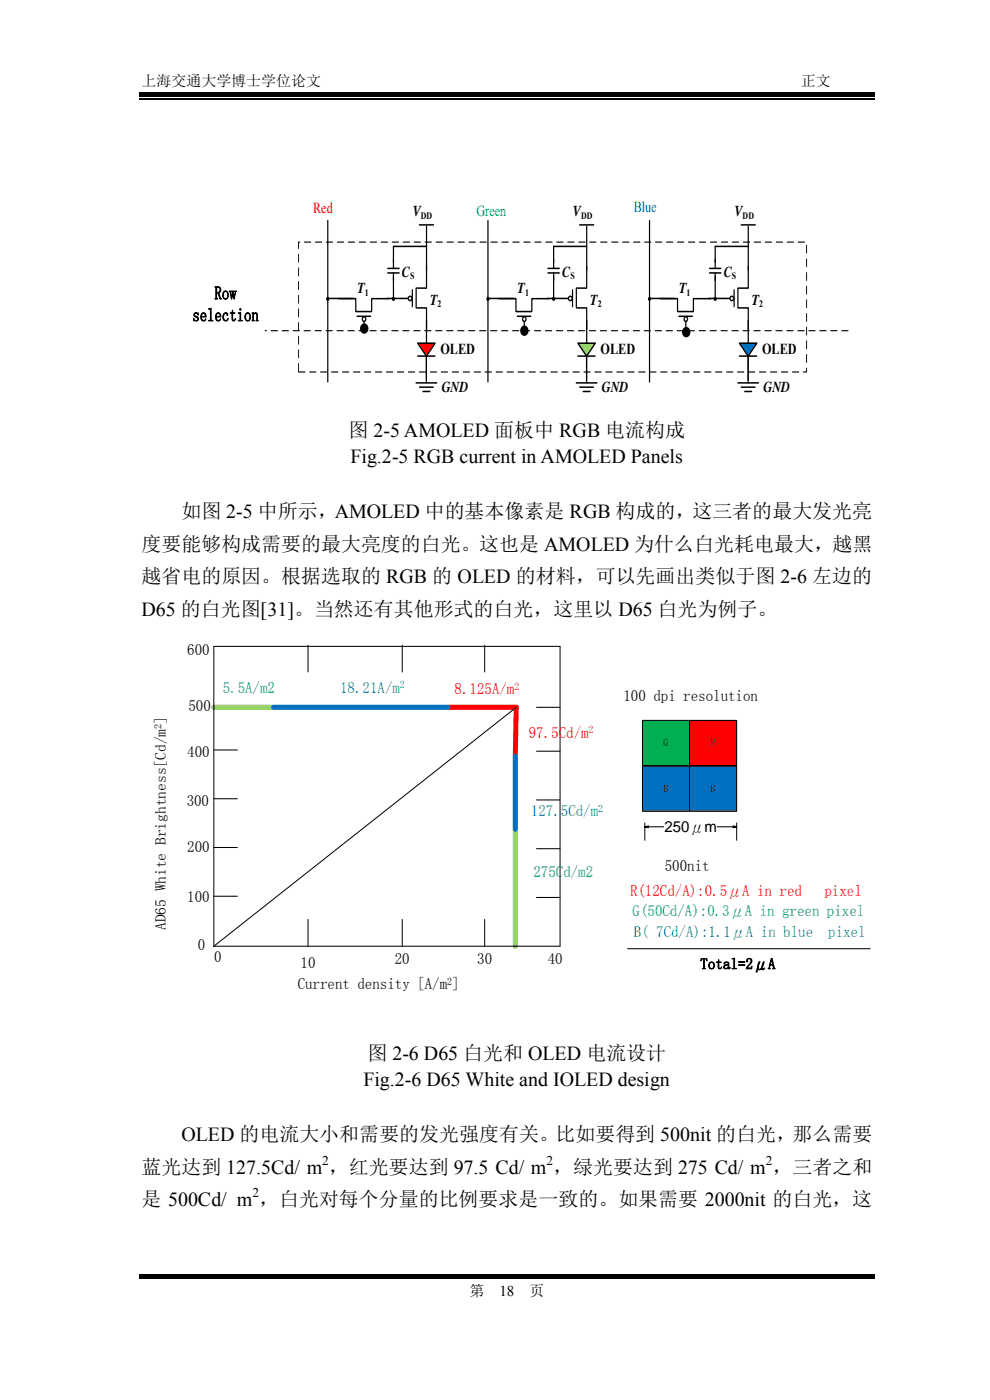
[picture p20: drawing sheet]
<svg xmlns="http://www.w3.org/2000/svg" width="210mm" height="297mm" viewBox="0 0 210 297" stroke-linecap="round" stroke-linejoin="round" font-family="sans-serif">
<defs><g id="words">
<g font-size="4.2">
<text x="73.9" y="92.8">图 2-5 AMOLED 面板中 RGB 电流构成</text>
<text x="74.4" y="98.3">Fig.2-5 RGB current in AMOLED Panels</text>
<text x="38.5" y="110">如图 2-5 中所示，AMOLED 中的基本像素是 RGB 构成的，这三者的最大发光亮</text>
<text x="30" y="116.9">度要能够构成需要的最大亮度的白光。这也是 AMOLED 为什么白光耗电最大，越黑</text>
<text x="30" y="123.8">越省电的原因。根据选取的 RGB 的 OLED 的材料，可以先画出类似于图 2-6 左边的</text>
<text x="30" y="130.7">D65 的白光图[31]。当然还有其他形式的白光，这里以 D65 白光为例子。</text>
<text x="78" y="224.9">图 2-6 D65 白光和 OLED 电流设计</text>
<text x="77.1" y="230.4">Fig.2-6 D65 White and IOLED design</text>
<text x="38.5" y="242.1">OLED 的电流大小和需要的发光强度有关。比如要得到 500nit 的白光，那么需要</text>
<text x="30" y="249">蓝光达到 127.5Cd/ m ，红光要达到 97.5 Cd/ m ，绿光要达到 275 Cd/ m ，三者之和</text>
<text x="30" y="255.9">是 500Cd/ m ，白光对每个分量的比例要求是一致的。如果需要 2000nit 的白光，这</text>
</g>
<g font-size="3.9">
<text x="45.5" y="63.5">Row</text>
<text x="40.8" y="68.1">selection</text>
</g>
<g font-size="3.3">
<text x="39.7" y="138.9">600</text>
<text x="132.3" y="148.6">100 dpi resolution</text>
<text x="40" y="150.9">500</text>
<text x="39.7" y="160.6">400</text>
<text x="39.6" y="171">300</text>
<text x="141" y="176.4">250μm</text>
<text x="39.7" y="180.8">200</text>
<text x="141" y="184.8">500nit</text>
<text x="39.7" y="191.4">100</text>
<text x="41.9" y="201.5">0</text>
<text x="45.4" y="204">0</text>
<text x="63.1" y="209.9">Current density [A/m ]</text>
<text x="63.8" y="205.4">10</text>
<text x="83.7" y="204.6">20</text>
<text x="101.2" y="204.6">30</text>
<text x="116.2" y="204.6">40</text>
<text x="148.6" y="205.6">Total=2μA</text>
</g>
<g font-size="3.3" fill="#00b050">
<text x="47.2" y="147">5.5A/m2</text>
<text x="113.2" y="186.1">275Cd/m2</text>
<text x="134.2" y="194.3">G(50Cd/A):0.3μA in green pixel</text>
</g>
<g font-size="3.3" fill="#0070c0">
<text x="72.2" y="147">18.21A/m</text>
<text x="112.6" y="173.2">127.5Cd/m</text>
<text x="134.4" y="198.8">B( 7Cd/A):1.1μA in blue</text>
<text x="175.7" y="198.8">pixel</text>
</g>
<g font-size="3.3" fill="#f00">
<text x="96.4" y="147.3">8.125A/m</text>
<text x="112.2" y="156.6">97.5Cd/m</text>
<text x="133.6" y="190.1">R(12Cd/A):0.5μA in red</text>
<text x="174.9" y="190.1">pixel</text>
</g>
<g font-size="3.2">
<text x="30" y="18.2">上海交通大学博士学位论文</text>
<text x="169.9" y="18.2">正文</text>
<text x="87.6" y="45.9">V</text>
<text x="121.5" y="45.9">V</text>
<text x="155.8" y="45.9">V</text>
<text x="85.3" y="58.7">C</text>
<text x="119.3" y="58.7">C</text>
<text x="153.5" y="58.7">C</text>
<text x="75.8" y="62.2">T</text>
<text x="91.2" y="64.7">T</text>
<text x="109.8" y="62.2">T</text>
<text x="125.2" y="64.7">T</text>
<text x="144.1" y="62.2">T</text>
<text x="159.5" y="64.7">T</text>
<text x="93.4" y="75.2">OLED</text>
<text x="127.4" y="75.2">OLED</text>
<text x="161.7" y="75.2">OLED</text>
<text x="93.7" y="83.1">GND</text>
<text x="127.7" y="83.1">GND</text>
<text x="162" y="83.1">GND</text>
<text x="35.2" y="197.3" transform="rotate(-90 35.2 197.3)">AD65 White Brightness[Cd/m ]</text>
<text x="99.6" y="274.9">第</text>
<text x="106" y="274.9">18</text>
<text x="112.3" y="274.9">页</text>
</g>
<text font-size="3.2" fill="#f00" x="66.4" y="45.3">Red</text>
<text font-size="3.2" fill="#00b050" x="101.1" y="45.9">Green</text>
<text font-size="3.2" fill="#0070c0" x="134.4" y="45.1">Blue</text>
<g font-size="2.8">
<text x="68.4" y="247.1">2</text>
<text x="115.9" y="247.1">2</text>
<text x="162.5" y="247.1">2</text>
<text x="53.6" y="253.9">2</text>
</g>
<g font-size="2.2" fill="#0070c0">
<text x="84.8" y="146.1">2</text>
<text x="126.9" y="172.2">2</text>
</g>
<g font-size="2.2" fill="#f00">
<text x="109.1" y="146.3">2</text>
<text x="124.9" y="155.6">2</text>
</g>
<g font-size="2.2">
<text x="140.8" y="158.3">G</text>
<text x="150.8" y="158.3">R</text>
<text x="140.8" y="168">B</text>
<text x="150.8" y="168">B</text>
<text x="94.9" y="208.9">2</text>
</g>
<g font-size="2.1">
<text x="89.3" y="46.4">DD</text>
<text x="123.3" y="46.4">DD</text>
<text x="157.5" y="46.4">DD</text>
<text x="87" y="59.2">S</text>
<text x="121" y="59.2">S</text>
<text x="155.3" y="59.2">S</text>
<text x="77.4" y="62.7">1</text>
<text x="92.8" y="65.2">2</text>
<text x="111.4" y="62.7">1</text>
<text x="126.8" y="65.2">2</text>
<text x="145.7" y="62.7">1</text>
<text x="161.1" y="65.2">2</text>
<text x="34.2" y="154.6" transform="rotate(-90 34.2 154.6)">2</text>
</g>
</g></defs>
<path d="M29.5 21h156M29.5 271.2h156" fill="none" stroke="#000" stroke-width=".25"/>
<g fill="#000">
<path d="M29.5 19.5h156v1.1h-156z" fill-rule="evenodd"/>
<path d="M29.5 270.2h156v.6h-156z" fill-rule="evenodd"/>
</g>
<path d="M63.3 51.4h107.8v27.5h-107.8z" fill-rule="evenodd" fill="#fff"/>
<path d="M63.3 51.4h107.8v27.5h-107.8zM179.9 70.2h-123.7" fill="none" stroke="#000" stroke-width=".22" stroke-dasharray="1.5 1.1"/>
<path d="M71.8 63.4h3.7v2.7h3.3v-2.7h3.7M75.8 67.1h2.8M77.2 67.7v2.2" fill="none" stroke="#000" stroke-width=".29"/>
<path d="M77 67.3a.45 .45 0 0 1 .6 .4 .45 .45 0 0 1-.6 .4 .6 .6 0 0 1 0-.8z" fill-rule="evenodd" fill="#fff"/>
<path d="M90.5 56.6v4.5h-2.2v4.2h2.2v4.6M77 67.3a.45 .45 0 0 1 .6 .4 .45 .45 0 0 1-.6 .4 .6 .6 0 0 1 0-.8zM85.2 63.3h1.8M87.5 61.5v3.5" fill="none" stroke="#000" stroke-width=".29"/>
<circle cx="87" cy="63.3" r=".43" fill="#fff"/>
<circle cx="87" cy="63.3" r=".43" fill="none" stroke="#000" stroke-width=".29"/>
<path d="M88.6 72.8h3.7l-1.8 2.8z" fill="#f00"/>
<g fill="none" stroke="#000" stroke-width=".29">
<path d="M69.5 46.8v34.2M82.3 56.9h2.4M82.3 57.9h2.4M83.5 57.9v5.4M89 47.7h3M90.5 48v9.3M90.5 52.3h-7v4.6M69.4 63.2h.3v.4h-.3zM69.5 63.3h5.5M82.1 63.3h3.1M83.3 63.2h.3v.4h-.3zM88.6 72.8h3.7l-1.8 2.8z"/>
<path d="M88.6 75.5h3.7M90.5 75.6v5.6M90.5 68v4.8M105.8 63.4h3.7v2.7h3.3v-2.7h3.7M109.7 67.1h2.9M111.2 67.7v2.2M88.3 81.2h4.4M89 82.1h2.9M89.7 83.1h1.5"/>
</g>
<g fill="#000">
<path d="M69.4 63.2h.3v.4h-.3z" fill-rule="evenodd"/>
<path d="M83.3 63.2h.3v.4h-.3z" fill-rule="evenodd"/>
</g>
<path d="M111 67.3a.45 .45 0 0 1 .6 .4 .45 .45 0 0 1-.6 .4 .6 .6 0 0 1 0-.8z" fill-rule="evenodd" fill="#fff"/>
<path d="M124.5 56.6v4.5h-2.2v4.2h2.2v4.6M111 67.3a.45 .45 0 0 1 .6 .4 .45 .45 0 0 1-.6 .4 .6 .6 0 0 1 0-.8zM119.2 63.3h1.7M121.5 61.5v3.5" fill="none" stroke="#000" stroke-width=".29"/>
<circle cx="120.9" cy="63.3" r=".43" fill="#fff"/>
<circle cx="120.9" cy="63.3" r=".43" fill="none" stroke="#000" stroke-width=".29"/>
<path d="M122.6 72.8h3.7l-1.9 2.8z" fill="#92d050"/>
<g fill="none" stroke="#000" stroke-width=".29">
<path d="M103.5 46.8v34.2M116.2 56.9h2.5M116.2 57.9h2.5M117.4 57.9v5.4M122.9 47.7h3M124.5 52.3h-7.1v4.6M124.5 48v9.3M103.4 63.2h.3v.4h-.3zM103.5 63.3h5.5M116.1 63.3h3.1M117.3 63.2h.3v.4h-.3zM122.6 72.8h3.7l-1.9 2.8z"/>
<path d="M122.6 75.5h3.6M124.4 75.6v5.6M124.5 68v4.8M140.1 63.4h3.6v2.7h3.4v-2.7h3.7M144 67.1h2.9M145.5 67.7v2.2M122.2 81.2h4.4M123 82.1h2.9M123.7 83.1h1.5"/>
</g>
<g fill="#000">
<path d="M103.4 63.2h.3v.4h-.3z" fill-rule="evenodd"/>
<path d="M117.3 63.2h.3v.4h-.3z" fill-rule="evenodd"/>
</g>
<path d="M145.3 67.3a.45 .45 0 0 1 .6 .4 .45 .45 0 0 1-.6 .4 .6 .6 0 0 1 0-.8z" fill-rule="evenodd" fill="#fff"/>
<path d="M158.7 56.6v4.5h-2.2v4.2h2.2v4.6M145.3 67.3a.45 .45 0 0 1 .6 .4 .45 .45 0 0 1-.6 .4 .6 .6 0 0 1 0-.8zM153.5 63.3h1.7M155.7 61.5v3.5" fill="none" stroke="#000" stroke-width=".29"/>
<circle cx="155.2" cy="63.3" r=".43" fill="#fff"/>
<circle cx="155.2" cy="63.3" r=".43" fill="none" stroke="#000" stroke-width=".29"/>
<path d="M156.9 72.8h3.7l-1.9 2.8z" fill="#0070c0"/>
<g fill="none" stroke="#000" stroke-width=".29">
<path d="M137.8 46.8v34.2M150.5 56.9h2.4M150.5 57.9h2.4M151.7 57.9v5.4M157.2 47.7h3M158.7 48v9.3M158.7 52.3h-7v4.6M137.6 63.2h.3v.4h-.3zM137.8 63.3h5.5M150.3 63.3h3.2M151.6 63.2h.3v.4h-.3zM156.9 72.8h3.7l-1.9 2.8z"/>
<path d="M156.9 75.5h3.6M158.7 75.6v5.6M158.7 68v4.8M156.5 81.2h4.4M157.2 82.1h3M158 83.1h1.5"/>
</g>
<g fill="#000">
<path d="M76.8 69.1a.83 .83 0 0 1 1.1 .1 .83 .83 0 0 1-.1 1.1 .83 .83 0 0 1-1.2-.1 .83 .83 0 0 1 .2-1.1z" fill-rule="evenodd"/>
<path d="M110.7 69.5a.83 .83 0 0 1 1.2 .1 .83 .83 0 0 1-.1 1.2 .83 .83 0 0 1-1.2-.1 .83 .83 0 0 1 .1-1.2z" fill-rule="evenodd"/>
<path d="M137.6 63.2h.3v.4h-.3z" fill-rule="evenodd"/>
<path d="M145.1 69.8a.83 .83 0 0 1 1.1 .1 .83 .83 0 0 1-.1 1.2 .83 .83 0 0 1-1.2-.1 .83 .83 0 0 1 .2-1.2z" fill-rule="evenodd"/>
<path d="M151.6 63.2h.3v.4h-.3z" fill-rule="evenodd"/>
</g>
<path d="M76.8 69.1a.83 .83 0 0 1 1.1 .1 .83 .83 0 0 1-.1 1.1 .83 .83 0 0 1-1.2-.1 .83 .83 0 0 1 .2-1.1zM110.7 69.5a.83 .83 0 0 1 1.2 .1 .83 .83 0 0 1-.1 1.2 .83 .83 0 0 1-1.2-.1 .83 .83 0 0 1 .1-1.2zM145.1 69.8a.83 .83 0 0 1 1.1 .1 .83 .83 0 0 1-.1 1.2 .83 .83 0 0 1-1.2-.1 .83 .83 0 0 1 .2-1.2z" fill="none" stroke="#000" stroke-width=".35"/>
<path d="M45.4 150.1h12.7M109.3 175.9v24.8" fill="none" stroke="#92d050" stroke-width="1.1"/>
<path d="M95 150.1h14.5l-.2 10.3" fill="none" stroke="#f00" stroke-width="1.1"/>
<path d="M58.1 150.1h36.9M109.3 160.4v15.5" fill="none" stroke="#0070c0" stroke-width="1.1"/>
<g fill="none" stroke="#000" stroke-width=".22">
<path d="M45.4 137.1h73.4v63.6h-73.4zM65.3 136.9v5.7M85.3 136.9v5.7M102.8 136.9v5.7M45.4 159.1h5M109.5 150.1l-64.1 50.6M113.8 159.4h5M113.8 150.1h5M45.4 179.8h5M45.4 169.5h5M113.8 169.7h5M45.4 190.1h5"/>
<path d="M65.3 195.1v5.6M85.3 195.1v5.6M102.8 195.1v5.6M113.8 190.4h5M113.8 180.1h5"/>
</g>
<path d="M136.3 152.8h10v9.6h-10z" fill-rule="evenodd" fill="#00b050"/>
<path d="M136.3 152.8h10v9.6h-10z" fill="none" stroke="#000" stroke-width=".21"/>
<path d="M146.3 152.8h10v9.6h-10z" fill-rule="evenodd" fill="#f00"/>
<path d="M146.3 152.8h10v9.6h-10z" fill="none" stroke="#000" stroke-width=".21"/>
<path d="M136.3 162.5h10v9.6h-10z" fill-rule="evenodd" fill="#0070c0"/>
<path d="M136.3 162.5h10v9.6h-10z" fill="none" stroke="#000" stroke-width=".21"/>
<path d="M146.3 162.5h10v9.6h-10z" fill-rule="evenodd" fill="#0070c0"/>
<path d="M146.3 162.5h10v9.6h-10z" fill="none" stroke="#000" stroke-width=".21"/>
<path d="M136.8 174.6v3.7M136.8 175.4h19.5M137.6 175.2l-.8 .2 .8 .2M155.5 175.2l.8 .2-.8 .2M156.3 174.6v3.7" fill="none" stroke="#000" stroke-width=".22"/>
<path d="M141 173.4h11.1v4h-11.1z" fill-rule="evenodd" fill="#fff"/>
<path d="M133.1 201.3h51.5" fill="none" stroke="#000" stroke-width=".22"/>
<use href="#words"/>
</svg>
